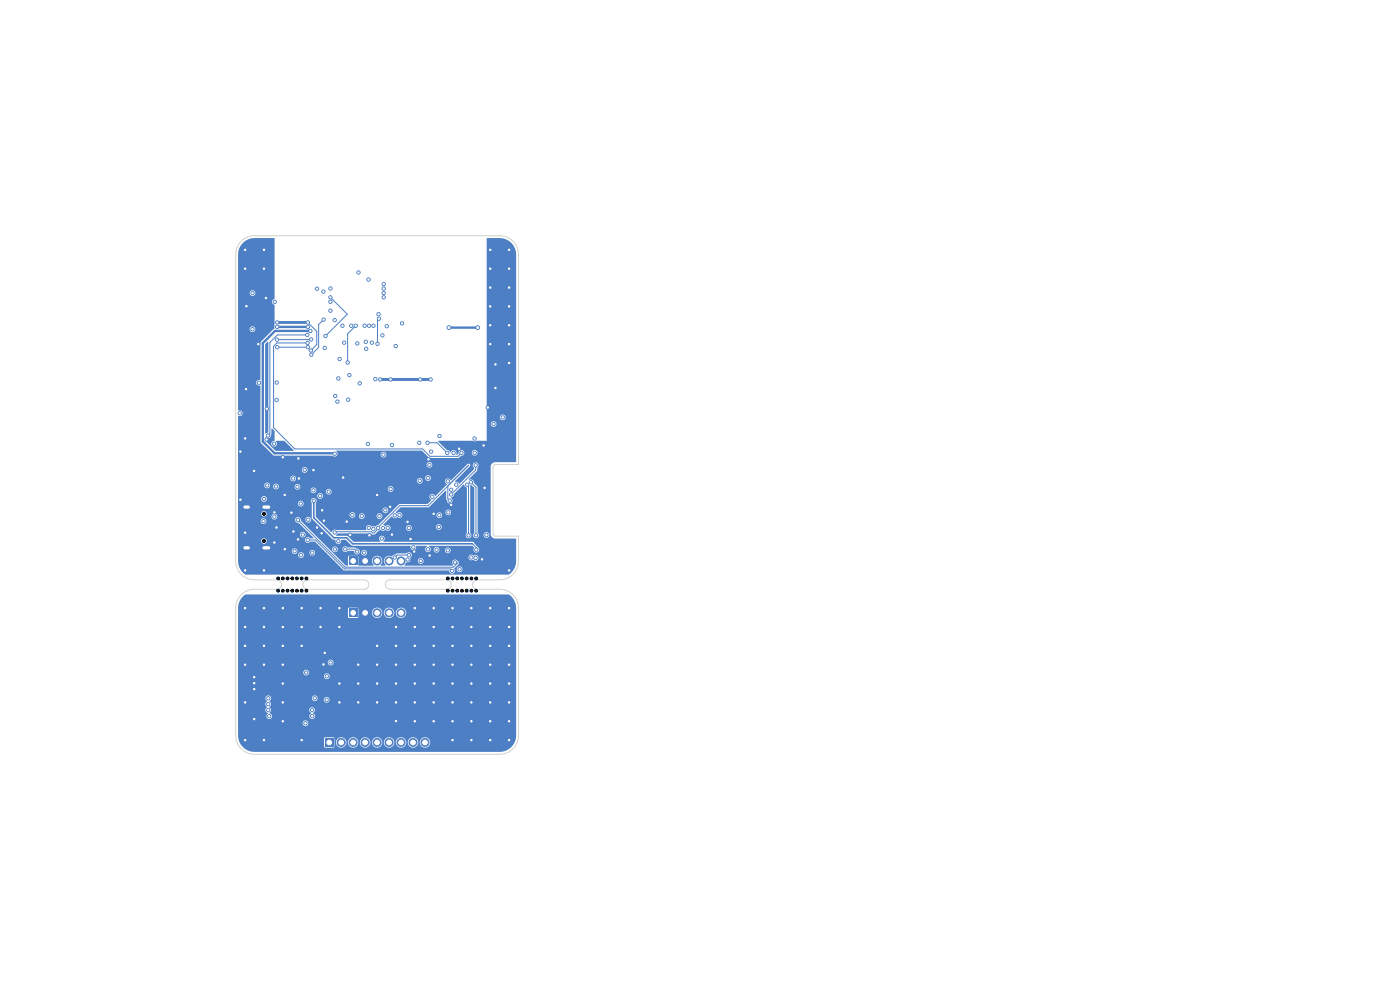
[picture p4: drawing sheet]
<svg xmlns="http://www.w3.org/2000/svg" width="297mm" height="210mm" viewBox="0 0 297 210" stroke-linecap="round" stroke-linejoin="round" font-family="sans-serif">
<path d="M74.1 118.2h1.7v1.7h-1.7z" fill="#4d7fc4"/>
<g fill="#4d7fc4" stroke="#4d7fc4" stroke-width=".21">
<circle cx="77.5" cy="119" r=".85"/>
<circle cx="80" cy="119" r=".85"/>
<circle cx="82.5" cy="119" r=".85"/>
<circle cx="85.1" cy="119" r=".85"/>
</g>
<path d="M69 156.7h1.7v1.7h-1.7z" fill="#4d7fc4"/>
<g fill="#4d7fc4" stroke="#4d7fc4" stroke-width=".21">
<circle cx="72.4" cy="157.5" r=".85"/>
<circle cx="74.9" cy="157.5" r=".85"/>
<circle cx="77.5" cy="157.5" r=".85"/>
<circle cx="80" cy="157.5" r=".85"/>
<circle cx="82.5" cy="157.5" r=".85"/>
<circle cx="85.1" cy="157.5" r=".85"/>
<circle cx="87.6" cy="157.5" r=".85"/>
<circle cx="90.2" cy="157.5" r=".85"/>
</g>
<path d="M52 107.6h.7M52 116.2h.7M56 107.6h1M56 116.2h1" fill="none" stroke="#4d7fc4" stroke-width="1.3"/>
<path d="M74.1 129.2h1.7v1.7h-1.7z" fill="#4d7fc4"/>
<g fill="#4d7fc4" stroke="#4d7fc4" stroke-width=".21">
<circle cx="77.5" cy="130" r=".85"/>
<circle cx="80" cy="130" r=".85"/>
<circle cx="82.5" cy="130" r=".85"/>
<circle cx="85.1" cy="130" r=".85"/>
<circle cx="101.4" cy="69.5" r=".4"/>
</g>
<path d="M95.1 69.3h6.2a.25 .25 0 0 1 .3 .2 .25 .25 0 0 1-.3 .3h-6.1l-.2-.3z" fill="#4d7fc4"/>
<g fill="#4d7fc4" stroke="#4d7fc4" stroke-width=".21">
<circle cx="95.2" cy="69.5" r=".4"/>
<circle cx="89.1" cy="102" r=".35"/>
<circle cx="87.7" cy="116.1" r=".35"/>
<circle cx="89.2" cy="119" r=".35"/>
<circle cx="65.8" cy="70.2" r=".35"/>
<circle cx="71" cy="67.9" r=".35"/>
<circle cx="91.5" cy="95.8" r=".35"/>
<circle cx="70.1" cy="64" r=".35"/>
<circle cx="100" cy="118.2" r=".35"/>
<circle cx="64.9" cy="142.7" r=".35"/>
<circle cx="67.3" cy="61.3" r=".35"/>
<circle cx="71" cy="96.3" r=".35"/>
<circle cx="69.3" cy="148.4" r=".35"/>
<circle cx="100.7" cy="93" r=".35"/>
<circle cx="100.7" cy="96" r=".35"/>
<circle cx="104.7" cy="90" r=".35"/>
<circle cx="56" cy="121" r=".35"/>
<circle cx="100" cy="141" r=".35"/>
<circle cx="84" cy="137" r=".35"/>
<circle cx="96" cy="157" r=".35"/>
<circle cx="108" cy="145" r=".35"/>
<circle cx="102.6" cy="94.5" r=".35"/>
<circle cx="104" cy="141" r=".35"/>
<circle cx="100" cy="157" r=".35"/>
<circle cx="95.7" cy="107.1" r=".35"/>
<circle cx="52" cy="141" r=".35"/>
<circle cx="88" cy="141" r=".35"/>
<circle cx="104" cy="129" r=".35"/>
<circle cx="104" cy="53" r=".35"/>
<circle cx="102.2" cy="118.7" r=".35"/>
<circle cx="92" cy="145" r=".35"/>
<circle cx="60" cy="149" r=".35"/>
<circle cx="108" cy="153" r=".35"/>
<circle cx="80" cy="137" r=".35"/>
<circle cx="78.9" cy="72.7" r=".35"/>
<circle cx="100" cy="153" r=".35"/>
<circle cx="52" cy="113" r=".35"/>
<circle cx="80" cy="141" r=".35"/>
<circle cx="60.4" cy="116.5" r=".35"/>
<circle cx="88" cy="145" r=".35"/>
<circle cx="88" cy="137" r=".35"/>
<circle cx="108" cy="129" r=".35"/>
<circle cx="60" cy="137" r=".35"/>
<circle cx="79.6" cy="80.4" r=".35"/>
<circle cx="52.3" cy="65" r=".35"/>
<circle cx="66" cy="74.4" r=".35"/>
<circle cx="88" cy="129" r=".35"/>
<circle cx="68.7" cy="110.5" r=".35"/>
<circle cx="96" cy="145" r=".35"/>
<circle cx="52" cy="137" r=".35"/>
<circle cx="62.3" cy="112.8" r=".35"/>
<circle cx="82.8" cy="80.5" r=".35"/>
<circle cx="92" cy="153" r=".35"/>
<circle cx="72" cy="133" r=".35"/>
<circle cx="58.7" cy="111.9" r=".35"/>
<circle cx="108" cy="137" r=".35"/>
<circle cx="56.6" cy="86.7" r=".35"/>
<circle cx="64" cy="137" r=".35"/>
<circle cx="56" cy="157" r=".35"/>
<circle cx="80.7" cy="80.5" r=".35"/>
<circle cx="68.2" cy="113.1" r=".35"/>
<circle cx="51" cy="95.8" r=".35"/>
<circle cx="72" cy="145" r=".35"/>
<circle cx="54.8" cy="73" r=".35"/>
<circle cx="108" cy="57" r=".35"/>
<circle cx="51" cy="106" r=".35"/>
<circle cx="108" cy="61" r=".35"/>
<circle cx="100" cy="133" r=".35"/>
<circle cx="92" cy="149" r=".35"/>
<circle cx="96" cy="137" r=".35"/>
<circle cx="52" cy="133" r=".35"/>
<circle cx="76" cy="149" r=".35"/>
<circle cx="65.3" cy="68.4" r=".35"/>
<circle cx="64" cy="133" r=".35"/>
<circle cx="56.4" cy="63.2" r=".35"/>
<circle cx="108" cy="121" r=".35"/>
<circle cx="88" cy="153" r=".35"/>
<circle cx="76.3" cy="81.3" r=".35"/>
<circle cx="81.1" cy="71.1" r=".35"/>
<circle cx="60.4" cy="105" r=".35"/>
<circle cx="88" cy="149" r=".35"/>
<circle cx="68.9" cy="138.5" r=".35"/>
<circle cx="52" cy="121" r=".35"/>
<circle cx="104" cy="61" r=".35"/>
<circle cx="105.1" cy="77.3" r=".35"/>
<circle cx="53.9" cy="152.5" r=".35"/>
<circle cx="108" cy="69" r=".35"/>
<circle cx="96" cy="129" r=".35"/>
<circle cx="87.1" cy="114.4" r=".35"/>
<circle cx="100" cy="149" r=".35"/>
<circle cx="63.2" cy="114.4" r=".35"/>
<circle cx="56" cy="137" r=".35"/>
<circle cx="63.3" cy="97.3" r=".35"/>
<circle cx="96" cy="133" r=".35"/>
<circle cx="68" cy="129" r=".35"/>
<circle cx="105.1" cy="82.3" r=".35"/>
<circle cx="56" cy="57" r=".35"/>
<circle cx="53.9" cy="143.6" r=".35"/>
<circle cx="91.4" cy="80.5" r=".35"/>
<circle cx="60" cy="153" r=".35"/>
<circle cx="72.8" cy="101.3" r=".35"/>
<circle cx="84" cy="141" r=".35"/>
<circle cx="96" cy="141" r=".35"/>
<circle cx="58.2" cy="108.7" r=".35"/>
<circle cx="108" cy="73" r=".35"/>
<circle cx="53.9" cy="144.9" r=".35"/>
<circle cx="64" cy="129" r=".35"/>
<circle cx="104" cy="157" r=".35"/>
<circle cx="60" cy="133" r=".35"/>
<circle cx="68" cy="133" r=".35"/>
<circle cx="104" cy="69" r=".35"/>
<circle cx="52" cy="157" r=".35"/>
<circle cx="96" cy="153" r=".35"/>
<circle cx="53.9" cy="146.2" r=".35"/>
<circle cx="104" cy="153" r=".35"/>
<circle cx="56" cy="129" r=".35"/>
<circle cx="68.6" cy="140.9" r=".35"/>
<circle cx="82.7" cy="107.5" r=".35"/>
<circle cx="92" cy="137" r=".35"/>
<circle cx="60" cy="97" r=".35"/>
<circle cx="60" cy="145" r=".35"/>
<circle cx="73.5" cy="110.7" r=".35"/>
<circle cx="108" cy="141" r=".35"/>
<circle cx="76" cy="141" r=".35"/>
<circle cx="90.9" cy="97.4" r=".35"/>
<circle cx="84" cy="149" r=".35"/>
<circle cx="63.4" cy="101.5" r=".35"/>
<circle cx="104" cy="137" r=".35"/>
<circle cx="92" cy="109" r=".35"/>
<circle cx="84" cy="145" r=".35"/>
<circle cx="104" cy="145" r=".35"/>
<circle cx="104" cy="57" r=".35"/>
<circle cx="104" cy="73" r=".35"/>
<circle cx="108" cy="77" r=".35"/>
<circle cx="104" cy="133" r=".35"/>
<circle cx="60" cy="129" r=".35"/>
<circle cx="96" cy="149" r=".35"/>
<circle cx="67.3" cy="111.9" r=".35"/>
<circle cx="86.4" cy="110.7" r=".35"/>
<circle cx="108" cy="133" r=".35"/>
<circle cx="60" cy="141" r=".35"/>
<circle cx="88" cy="133" r=".35"/>
<circle cx="71.1" cy="84" r=".35"/>
<circle cx="58.8" cy="68.4" r=".35"/>
<circle cx="100" cy="129" r=".35"/>
<circle cx="53.9" cy="99.9" r=".35"/>
<circle cx="52" cy="57" r=".35"/>
<circle cx="72" cy="149" r=".35"/>
<circle cx="108" cy="157" r=".35"/>
<circle cx="52" cy="149" r=".35"/>
<circle cx="66.5" cy="99.7" r=".35"/>
<circle cx="56" cy="53" r=".35"/>
<circle cx="74.3" cy="113.5" r=".35"/>
<circle cx="80" cy="149" r=".35"/>
<circle cx="52" cy="93" r=".35"/>
<circle cx="64" cy="157" r=".35"/>
<circle cx="92" cy="141" r=".35"/>
<circle cx="93.2" cy="92.5" r=".35"/>
<circle cx="108" cy="53" r=".35"/>
<circle cx="102.8" cy="103.5" r=".35"/>
<circle cx="92" cy="133" r=".35"/>
<circle cx="52.2" cy="82.6" r=".35"/>
<circle cx="103.5" cy="86.5" r=".35"/>
<circle cx="100" cy="137" r=".35"/>
<circle cx="68.4" cy="108.2" r=".35"/>
<circle cx="108" cy="149" r=".35"/>
<circle cx="56" cy="141" r=".35"/>
<circle cx="52" cy="129" r=".35"/>
<circle cx="100" cy="145" r=".35"/>
<circle cx="108" cy="65" r=".35"/>
<circle cx="87.9" cy="117" r=".35"/>
<circle cx="56.6" cy="93.3" r=".35"/>
<circle cx="84" cy="133" r=".35"/>
<circle cx="97.4" cy="95.2" r=".35"/>
<circle cx="56" cy="133" r=".35"/>
<circle cx="83.1" cy="113.4" r=".35"/>
<circle cx="89.1" cy="80.5" r=".35"/>
<circle cx="80" cy="105" r=".35"/>
<circle cx="72" cy="129" r=".35"/>
<circle cx="84" cy="152.9" r=".35"/>
<circle cx="61.8" cy="108.8" r=".35"/>
<circle cx="91.1" cy="117.8" r=".35"/>
<circle cx="58.2" cy="115.1" r=".35"/>
<circle cx="92" cy="129" r=".35"/>
<circle cx="104" cy="65" r=".35"/>
<circle cx="80" cy="145" r=".35"/>
<circle cx="76" cy="145" r=".35"/>
<circle cx="104" cy="149" r=".35"/>
<circle cx="78.4" cy="113.5" r=".35"/>
<circle cx="52" cy="53" r=".35"/>
<circle cx="50.9" cy="87.7" r=".35"/>
<circle cx="55" cy="81.2" r=".35"/>
<circle cx="58.7" cy="81.1" r=".35"/>
<circle cx="53.6" cy="69.8" r=".35"/>
<circle cx="68.9" cy="73.8" r=".35"/>
<circle cx="71" cy="116.5" r=".35"/>
<circle cx="58.8" cy="69.4" r=".35"/>
<circle cx="72.6" cy="69.1" r=".35"/>
<circle cx="69.7" cy="104.3" r=".35"/>
<circle cx="65.3" cy="69.4" r=".35"/>
<circle cx="81.4" cy="61.2" r=".35"/>
<circle cx="78.1" cy="94.1" r=".35"/>
<circle cx="66.3" cy="117.3" r=".35"/>
<circle cx="96.5" cy="119.3" r=".35"/>
<circle cx="63.2" cy="110.3" r=".35"/>
<circle cx="65.3" cy="114.5" r=".35"/>
<circle cx="95.9" cy="121.1" r=".35"/>
<circle cx="67.9" cy="105.2" r=".35"/>
<circle cx="62.2" cy="101.5" r=".35"/>
<circle cx="62.5" cy="116.9" r=".35"/>
<circle cx="79.2" cy="112.2" r=".35"/>
<circle cx="81.2" cy="112" r=".35"/>
<circle cx="56.8" cy="92.4" r=".35"/>
<circle cx="100.9" cy="98.7" r=".35"/>
<circle cx="65.2" cy="71" r=".35"/>
<circle cx="70.1" cy="63.1" r=".35"/>
<circle cx="95.7" cy="104.9" r=".35"/>
<circle cx="69.1" cy="71.3" r=".35"/>
<circle cx="69.3" cy="143.5" r=".35"/>
<circle cx="80.2" cy="112" r=".35"/>
<circle cx="66" cy="72" r=".35"/>
<circle cx="71" cy="113" r=".35"/>
<circle cx="58.7" cy="72" r=".35"/>
<circle cx="70.1" cy="140.5" r=".35"/>
<circle cx="56.7" cy="103" r=".35"/>
<circle cx="95.4" cy="106.2" r=".35"/>
<circle cx="68.7" cy="67.8" r=".35"/>
<circle cx="66" cy="75.3" r=".35"/>
<circle cx="92.6" cy="116.6" r=".35"/>
<circle cx="66.8" cy="148.1" r=".35"/>
<circle cx="74.1" cy="79.6" r=".35"/>
<circle cx="77.3" cy="69.1" r=".35"/>
<circle cx="74.7" cy="109.2" r=".35"/>
<circle cx="58.7" cy="84.9" r=".35"/>
<circle cx="86.7" cy="112" r=".35"/>
<circle cx="80.5" cy="109.5" r=".35"/>
<circle cx="65.4" cy="110.2" r=".35"/>
<circle cx="63.9" cy="117.8" r=".35"/>
<circle cx="83.7" cy="118.2" r=".35"/>
<circle cx="86.7" cy="117.8" r=".35"/>
<circle cx="55.9" cy="110.5" r=".35"/>
<circle cx="64.2" cy="113.4" r=".35"/>
<circle cx="58.2" cy="109.6" r=".35"/>
<circle cx="78.2" cy="59.3" r=".35"/>
<circle cx="81.4" cy="62.1" r=".35"/>
<circle cx="81.4" cy="63.1" r=".35"/>
<circle cx="85.3" cy="68.6" r=".35"/>
<circle cx="82.9" cy="103.7" r=".35"/>
<circle cx="76.7" cy="109.5" r=".35"/>
<circle cx="77.3" cy="117.2" r=".35"/>
<circle cx="83.7" cy="109.3" r=".35"/>
<circle cx="86.5" cy="118.7" r=".35"/>
<circle cx="103.2" cy="113.5" r=".35"/>
<circle cx="96.8" cy="102.8" r=".35"/>
<circle cx="100.9" cy="118.4" r=".35"/>
<circle cx="95" cy="102.1" r=".35"/>
<circle cx="90.8" cy="116.5" r=".35"/>
<circle cx="63.8" cy="106.8" r=".35"/>
<circle cx="101.1" cy="116.6" r=".35"/>
<circle cx="58.6" cy="103.2" r=".35"/>
<circle cx="66.6" cy="106.2" r=".35"/>
<circle cx="64.6" cy="99.7" r=".35"/>
<circle cx="97.5" cy="120.8" r=".35"/>
<circle cx="95" cy="116.8" r=".35"/>
<circle cx="63.1" cy="103.3" r=".35"/>
<circle cx="66.5" cy="104" r=".35"/>
<circle cx="95.7" cy="103.9" r=".35"/>
<circle cx="93.1" cy="111.8" r=".35"/>
<circle cx="82.1" cy="69.2" r=".35"/>
<circle cx="81.4" cy="60.3" r=".35"/>
<circle cx="78.2" cy="112" r=".35"/>
<circle cx="81" cy="114.2" r=".35"/>
<circle cx="56.9" cy="148.1" r=".35"/>
<circle cx="56.9" cy="149.4" r=".35"/>
<circle cx="56.9" cy="150.6" r=".35"/>
<circle cx="57.1" cy="151.9" r=".35"/>
<circle cx="64.8" cy="153.4" r=".35"/>
<circle cx="66.2" cy="151.9" r=".35"/>
<circle cx="66.2" cy="150.6" r=".35"/>
<circle cx="91.1" cy="98.6" r=".35"/>
<circle cx="106.7" cy="88.5" r=".35"/>
<circle cx="88.9" cy="93.9" r=".35"/>
<circle cx="95.1" cy="108.7" r=".35"/>
<circle cx="53.6" cy="62.2" r=".35"/>
<circle cx="56" cy="105.8" r=".35"/>
<circle cx="99.4" cy="113.6" r=".35"/>
<circle cx="58.3" cy="64" r=".35"/>
<circle cx="99.1" cy="102.8" r=".35"/>
<circle cx="71.8" cy="80.3" r=".35"/>
<circle cx="75.8" cy="72.9" r=".35"/>
<circle cx="76" cy="57.8" r=".35"/>
<circle cx="80.3" cy="66.7" r=".35"/>
<circle cx="74.5" cy="69.1" r=".35"/>
<circle cx="77.6" cy="72.5" r=".35"/>
<circle cx="78.3" cy="69.1" r=".35"/>
<circle cx="84" cy="73.4" r=".35"/>
<circle cx="70.1" cy="61.2" r=".35"/>
<circle cx="68.6" cy="61.9" r=".35"/>
<circle cx="70.1" cy="65.9" r=".35"/>
<circle cx="65.3" cy="72.7" r=".35"/>
<circle cx="97.9" cy="96.1" r=".35"/>
<circle cx="58.2" cy="94.1" r=".35"/>
<circle cx="65.3" cy="73.7" r=".35"/>
<circle cx="73" cy="72.7" r=".35"/>
<circle cx="58.8" cy="73.7" r=".35"/>
<circle cx="71.6" cy="85.2" r=".35"/>
<circle cx="96.2" cy="96.1" r=".35"/>
<circle cx="73.7" cy="76.9" r=".35"/>
<circle cx="75.5" cy="69.1" r=".35"/>
<circle cx="73.9" cy="84.8" r=".35"/>
<circle cx="77.7" cy="74" r=".35"/>
<circle cx="79.2" cy="69.1" r=".35"/>
<circle cx="72" cy="76.2" r=".35"/>
<circle cx="80.4" cy="67.6" r=".35"/>
<circle cx="80.1" cy="72.9" r=".35"/>
<circle cx="84.7" cy="109.2" r=".35"/>
<circle cx="73.3" cy="116.5" r=".35"/>
<circle cx="81.7" cy="108.2" r=".35"/>
<circle cx="75.7" cy="117" r=".35"/>
<circle cx="82.2" cy="112" r=".35"/>
<circle cx="71.8" cy="114.8" r=".35"/>
<circle cx="90.7" cy="93.9" r=".35"/>
<circle cx="94.9" cy="96.1" r=".35"/>
<circle cx="91.7" cy="105.4" r=".35"/>
<circle cx="93.2" cy="109.3" r=".35"/>
<circle cx="81.4" cy="96.4" r=".35"/>
<circle cx="83.1" cy="94.4" r=".35"/>
<circle cx="101" cy="113.6" r=".35"/>
<circle cx="99.9" cy="102.3" r=".35"/>
<circle cx="90.8" cy="101.4" r=".35"/>
</g>
<path d="M58.8 69.4h6.5M65.8 70.2h-7.4l-2.7 2.6v20.9l2.5 2.5 12.8 .1" fill="none" stroke="#4d7fc4" stroke-width=".5"/>
<g fill="none" stroke="#4d7fc4" stroke-width=".21">
<path d="M58.8 73.7h6.5M65.2 71.1h-6.4l-1.6 1.6v19.3l-.4 .4M65.2 72.8h-6.5l-.7 .7v17.2l4.5 4.5h27.1l1.6 1.6h6l.7-.7M65.3 68.4l1.9 1.9v2.8l-1.3 1.3M66 72l-7.2 .1M68.6 67.8l-1 1.1v4.8l-1.5 1.6M70.1 63.1l3.6 3.6-4.6 4.6M75.5 69.1l-1.7 1.7v6.1M80.4 67.6l-.3 .3v5M90.7 93.9h2l2.2 2.2M99.4 98.7h.1M99.4 98.7l-8.6 8.6h-6l-4.6 4.6 .1 .2-1 1h-.2l-.3-.3h-7.6l-.2 .2"/>
<path d="M100.9 98.7v1l-5.2 5.2M63.2 110.3l10 10h23l.8-.8v-.2h-.4M65.3 114.6h1.6l6.2 6.1h22.4l.4 .4M73.2 116.5h2l.5 .5M86.7 117.8h-2.4l-.6 .5M95 103.1v2.7l.4 .4M99.1 102.8l.3 .3v10.5M99.9 102.3l1.1 1.1v10.2M100.2 115.4l.8 .8v.4"/>
</g>
<path d="M58.8 68.4h6.5M80.6 80.5h10.7" fill="none" stroke="#4d7fc4" stroke-width=".6"/>
<path d="M66.6 106.3v3.5l4.2 4.3h2.7l1.3 1.3h25.4" fill="none" stroke="#4d7fc4" stroke-width=".35"/>
<g fill="#4d7fc4">
<path d="M51.5 126.5l.6-.4h55.8a3.4 3.4 0 0 1 1.6 2.9v27a3.5 3.5 0 0 1-3.5 3.5h-52a3.5 3.5 0 0 1-3.4-2.9h18.1v1.8l.3 .2h1.8l.1-.2v-1h.4a1.1 1.1 0 0 0 1.1 1.2 1.1 1.1 0 0 0 1.1-1.2h.3v.2a1.1 1.1 0 0 0 1.2 1 1.1 1.1 0 0 0 1-1.2h.4v.2a1.1 1.1 0 0 0 1.1 1 1.1 1.1 0 0 0 1.1-1.2h.3v.2a1.1 1.1 0 0 0 1.2 1 1.1 1.1 0 0 0 1-1.2h.3v.2a1.1 1.1 0 0 0 1.2 1 1.1 1.1 0 0 0 1-1.2h.4v.2a1.1 1.1 0 0 0 1.2 1 1.1 1.1 0 0 0 1-1.2h.3v.2a1.1 1.1 0 0 0 1.2 1 1.1 1.1 0 0 0 1-1.2h.4v.2a1.1 1.1 0 0 0 1.6 .8 1.1 1.1 0 0 0 0-1.8 1.1 1.1 0 0 0-1.6 .8h-.4v-.2a1.1 1.1 0 0 0-1.2-.8 1.1 1.1 0 0 0-1 1h-.3v-.2a1.1 1.1 0 0 0-1.2-.8 1.1 1.1 0 0 0-1 1h-.4v-.2a1.1 1.1 0 0 0-1.1-.8 1.1 1.1 0 0 0-1.1 1h-.3v-.2a1.1 1.1 0 0 0-1.2-.8 1.1 1.1 0 0 0-1 1h-.3l-.1-.2a1.1 1.1 0 0 0-1.1-.8 1.1 1.1 0 0 0-1 1h-.4v-.2a1.1 1.1 0 0 0-1.2-.8 1.1 1.1 0 0 0-1 1h-.3v-.2a1.1 1.1 0 0 0-1.2-.8 1.1 1.1 0 0 0-1 1h-.4v-.8l-.2-.2h-1.7l-.3 .2h-18.1l-.1-3.3h13.7v.2a.61 .61 0 0 0 .9 .4 .61 .61 0 0 0 0-1 .61 .61 0 0 0-.9 .4h-13.7v-4h5.8v.3l.4 .4a.69 .69 0 0 0-.4 .7 .69 .69 0 0 0 .6 .6 .61 .61 0 0 0-.4 .9 .61 .61 0 0 0 1 .1 .61 .61 0 0 0-.2-.9l-.2-.2 .4-.3v-.4h8.1l.1 .5 .4 .3a.64 .64 0 0 0-.4 1 .64 .64 0 0 0 1 0 .64 .64 0 0 0-.4-1 .62 .62 0 0 0 .3-1.1 .62 .62 0 0 0-1 .3h-8.1l-.3-.6a.67 .67 0 0 0-.1-1.2l.4-.3v-.3h8.7a.61 .61 0 0 0 .4 .6 .61 .61 0 0 0 .7-.3h1.4v.1a.61 .61 0 0 0 .9 .5 .61 .61 0 0 0 0-1.1 .61 .61 0 0 0-.9 .5h-1.4a.61 .61 0 0 0-.4-.9 .61 .61 0 0 0-.7 .6h-8.7v-.2a.63 .63 0 0 0-1.1-.1 .63 .63 0 0 0 .3 1l-.4 .5h-5.8v-5.9h18.2v.1a.61 .61 0 0 0 1 .5 .61 .61 0 0 0 0-1 .61 .61 0 0 0-1 .4h-18.2v-.8h13.8v.2a.61 .61 0 0 0 1 .4 .61 .61 0 0 0 0-1 .61 .61 0 0 0-1 .4h-13.8v-2.1h19v.1a.61 .61 0 0 0 1 .4 .61 .61 0 0 0 0-1 .61 .61 0 0 0-1 .5h-19v-11.4h23.3v1.8l.2 .2h1.9l.1-.2v-1h2.9a1.1 1.1 0 0 0 1.1 1.2 1.1 1.1 0 0 0 1.1-1.2h.3v.2a1.1 1.1 0 0 0 1.2 1 1.1 1.1 0 0 0 1-1.2h.4v.2a1.1 1.1 0 0 0 1.7 .8 1.1 1.1 0 0 0 0-1.8 1.1 1.1 0 0 0-1.7 .8h-.4v-.2a1.1 1.1 0 0 0-1.1-.8 1.1 1.1 0 0 0-1.1 1h-.3v-.2a1.1 1.1 0 0 0-1.2-.8 1.1 1.1 0 0 0-1 1h-2.9v-.8l-.2-.2h-1.8l-.2 .2h-23.3v-.1a3.5 3.5 0 0 1 1-2.5z"/>
<path d="M51.5 51.5a3.5 3.5 0 0 1 2.6-1l4.1 .1v12.8a.67 .67 0 0 0-.5 .7 .67 .67 0 0 0 .6 .6l-.1 5-3 3v7.9a.66 .66 0 0 0-.9 .6 .66 .66 0 0 0 .9 .6v11.9l2.7 2.9 12.7 .1a.6 .6 0 0 0 1-.3h9.1v.1a.61 .61 0 0 0 1 .5 .61 .61 0 0 0 0-1.1 .61 .61 0 0 0-1 .5h-9.1l-.3-.7 18.2-.1 1.7 1.6h6l.6-.5a.6 .6 0 0 0 .7-.7h1.6v.1a.61 .61 0 0 0 .9 .5 .61 .61 0 0 0 0-1.1 .61 .61 0 0 0-.9 .5l-1.6-.1a.62 .62 0 0 0-.7-.4 .62 .62 0 0 0-.5 .7l-.3 .2h-.2a.65 .65 0 0 0-.4-.9 .65 .65 0 0 0-.8 .5l-.3-.4-.5-.1-1.8-1.9 7.3-.1 .4 .1 .4-.1h2.1v-3.6h.9a.61 .61 0 0 0 .8 .6 .61 .61 0 0 0 .3-.9 .61 .61 0 0 0-1 .1l-.1 .2h-.9v-1.4h2.9a.61 .61 0 0 0 .7 .6 .61 .61 0 0 0 .3-1 .61 .61 0 0 0-1 .2v.2h-2.9v-37.9l2.8-.1a3.5 3.5 0 0 1 3.5 3.5v43.9l-4.7 .2-.5 .4-.2 .5v14.5l.3 .5 .6 .2 4.5 .1v4.7a3.4 3.4 0 0 1-1.6 2.9h-55.9a3.5 3.5 0 0 1-1.5-2.9v-1.3h12.8a.6 .6 0 0 0 .4 .6 .6 .6 0 0 0 .7-.4 .6 .6 0 0 0-.3-.7h1.5v.1a.61 .61 0 0 0 1 .5 .61 .61 0 0 0 0-1 .61 .61 0 0 0-1 .4h-1.8l-.3 .1-.2 .4h-12.8v-.8h11.4v.1a.61 .61 0 0 0 .9 .4 .61 .61 0 0 0 0-1 .61 .61 0 0 0-.9 .5h-11.4v-2.2h4.9v.2a.58 .58 0 0 0 .9 .4 .58 .58 0 0 0 0-1 .58 .58 0 0 0-.9 .4h-4.9v-1.4h13.1v.2a.61 .61 0 0 0 1 .4 .61 .61 0 0 0 0-1 .61 .61 0 0 0-1 .4h-13.1v-2.8h4.8v.1a.6 .6 0 0 0 .8 .5 .6 .6 0 0 0 .3-.9h6.2v.2a.69 .69 0 0 0 .8 .5l3.1 3.2-.6 .1a.63 .63 0 0 0-1-.1 .63 .63 0 0 0 0 .9 .63 .63 0 0 0 1-.1h.9l6.2 6.1h22.2a.64 .64 0 0 0 .8 .7 .64 .64 0 0 0 .3-1h.6v.1a.61 .61 0 0 0 .9 .5 .61 .61 0 0 0 0-1.1 .61 .61 0 0 0-.9 .5h-.6l1-1.2a.7 .7 0 0 0-.6-.7 .7 .7 0 0 0-.8 .4l.3 .6-.2 .2h-10.1l-.1-.1 .1-.2a.53 .53 0 0 1 .8-.4l.3-.4h1.6v.2a.61 .61 0 0 0 1 .4 .61 .61 0 0 0 0-1 .61 .61 0 0 0-1 .4h-1.6l.1-.1a.36 .36 0 0 1 .1-.6h12.2v.1a.71 .71 0 0 0 1.1 .5 .62 .62 0 0 0 .8-.1 .62 .62 0 0 0 0-.9 .62 .62 0 0 0-.9 0 .6 .6 0 0 0-.6-.1 .6 .6 0 0 0-.4 .5l-12.2-.1a.62 .62 0 0 0-.1-.9 .62 .62 0 0 0-.9 .2h-2l-.8 .4-.2 .2a1.17 1.17 0 0 0-1.6 .4 1.17 1.17 0 0 0 .2 1.5l-1 .1-.1-.1a1.13 1.13 0 0 0 0-1.7 1.13 1.13 0 0 0-1.6 .1 1.13 1.13 0 0 0 .2 1.6l-3.2 .1-.1-2-2-.1-.2 .2v1.8l-.5 .1-3.5-3.5h.6v.1a.6 .6 0 0 0 .8 .5 .6 .6 0 0 0 .4-.7h1v.2a.64 .64 0 0 0 .5 .5 .64 .64 0 0 0 .7-.2h1.3a.63 .63 0 0 0 .5 .7 .63 .63 0 0 0 .7-.4h.3v.1a.61 .61 0 0 0 1 .5 .61 .61 0 0 0 0-1.1 .61 .61 0 0 0-1 .5l-.2-.1a.66 .66 0 0 0-.8-.7l-.3-.3h-1.5a.64 .64 0 0 0-.7-.2 .64 .64 0 0 0-.5 .5l-1-.1a.61 .61 0 0 0-.6-.4 .61 .61 0 0 0-.6 .6h-.6l-6-6.1v-.2h1a.61 .61 0 0 0 .8 .6 .61 .61 0 0 0 .2-1 .61 .61 0 0 0-1 .2v.2h-1a.6 .6 0 0 0-.6-.5 .6 .6 0 0 0-.6 .5h-6.2a.61 .61 0 0 0-.7-.2 .61 .61 0 0 0-.4 .5h-4.8v-1.6h4.9v.2a.58 .58 0 0 0 .8 .4h1.4v.2a.61 .61 0 0 0 .9 .4 .61 .61 0 0 0 0-1 .61 .61 0 0 0-.9 .4h-1.4h.2a.58 .58 0 0 0-.1-1 .58 .58 0 0 0-.9 .4h-4.9v-2.1h12.7v.1a.61 .61 0 0 0 .9 .4 .61 .61 0 0 0 0-1 .61 .61 0 0 0-.9 .5h-12.7v-1h4.9v.1a.6 .6 0 0 0 .5 .5 .6 .6 0 0 0 .6-.2h9.5l.1 .5 .1 3.4 4.4 4.3 .6 .2a.64 .64 0 0 0 .6 .8 .64 .64 0 0 0 .6-.9h1l1.4 1.3h12.3a.66 .66 0 0 0 .6 .9 .66 .66 0 0 0 .6-.9h2.3a.63 .63 0 0 0-.3 1.1 .63 .63 0 0 0 1.1-.4h.6v.2a.6 .6 0 0 0 .6 .5 .6 .6 0 0 0 .6-.5h1.2v.1a.61 .61 0 0 0 .9 .5 .61 .61 0 0 0 0-1.1 .61 .61 0 0 0-.9 .5h-1.2v-.2a.61 .61 0 0 0-.6-.5 .61 .61 0 0 0-.6 .5h-.6l-.4-.7h9.2l.4 .4a.63 .63 0 0 0 .2 .9 .63 .63 0 0 0 .9-.3 .63 .63 0 0 0-.4-.9l-1-1h-19a.64 .64 0 0 0 .2-1 .64 .64 0 0 0-1 0 .64 .64 0 0 0 .2 .9l-5.7 .1-1.3-1.2-2.4-.1 .3-.4h7l.3 .2h.5l.9-.8a.5 .5 0 0 1 .9 0h.3a.42 .42 0 0 1 .7 0l.4-.1 .3-.6h3.2a.6 .6 0 0 0 .8 .7 .6 .6 0 0 0 .4-.9h5.2v.2a.61 .61 0 0 0 .9 .4 .61 .61 0 0 0 0-1 .61 .61 0 0 0-.9 .4l-5.3-.1a.61 .61 0 0 0-.6-.2 .61 .61 0 0 0-.5 .5h-3.2l-.1-.1a.74 .74 0 0 0-1.1-.2l-.4-.3 1.9-1.8a.76 .76 0 0 0 1.2 .2 .6 .6 0 0 0 .6 .1 .6 .6 0 0 0 .4-.6h7.2v.2a.61 .61 0 0 0 .9 .4 .61 .61 0 0 0 0-1 .61 .61 0 0 0-.9 .4h-7.2a.72 .72 0 0 0-1.3-.3l-.1-.3h10.5a.61 .61 0 0 0 .8 .7 .61 .61 0 0 0 .2-1 .61 .61 0 0 0-1 .2v.1h-10.5l1-1h6l3.5-3.5 .3 2a.64 .64 0 0 0 .4 .7 .64 .64 0 0 0 .8-.4 .64 .64 0 0 0-.3-.8v-.1a.66 .66 0 0 0 .6-.7l2.1-2.1 .2 .5 .4 .2v9.7a.62 .62 0 0 0 0 .9 .62 .62 0 0 0 .9-.1 .62 .62 0 0 0-.1-.9v-10.1l.8 .7v9.4a.61 .61 0 0 0 .1 1.1 .61 .61 0 0 0 .9-.7h1v.2a.61 .61 0 0 0 .9 .4 .61 .61 0 0 0 0-1 .61 .61 0 0 0-.9 .4h-1l-.3-.4v-9.7l-.8-.9a.67 .67 0 0 0-.3-.6 .67 .67 0 0 0-.7 0l1.7-1.9 .1-.7a.63 .63 0 0 0 .1-.9 .63 .63 0 0 0-1 0 .63 .63 0 0 0 .1 .9v.4l-3 3h-.1a.65 .65 0 0 0-.8-.4l-.1-.1 3.2-3.2-.1-.5h-.4l-3.5 3.5a.66 .66 0 0 0-1.1-.2 .66 .66 0 0 0 .2 1.1l-2.5 2.4a.64 .64 0 0 0-1.1-.2 .64 .64 0 0 0 .3 1.1l-.8 .8h-6l-4.5 4.5h-.2a.53 .53 0 0 1-.9 .2l-.3 .1a.66 .66 0 0 0-.9-.2 .66 .66 0 0 0-.2 .9h-6.5a.72 .72 0 0 0-.9 .5l-3.3-3.2v-.5h7.1a.6 .6 0 0 0 .5 .6 .6 .6 0 0 0 .7-.4h.8v.2a.61 .61 0 0 0 .7 .5 .61 .61 0 0 0 .6-.7h2.5v.2a.61 .61 0 0 0 .9 .4 .61 .61 0 0 0 0-1 .61 .61 0 0 0-.9 .4h-2.5l-.1-.1a.61 .61 0 0 0-.6-.4 .61 .61 0 0 0-.6 .5l-.7-.1a.61 .61 0 0 0-.6-.7 .61 .61 0 0 0-.7 .6h-7.1v-1h14.1v.1a.61 .61 0 0 0 1 .5 .61 .61 0 0 0 0-1.1 .61 .61 0 0 0-1 .5h-14.1v-1.5a.61 .61 0 0 0-.1-1 .61 .61 0 0 0-.9 .5h-9.5l.1-.1a.61 .61 0 0 0-.4-.8 .61 .61 0 0 0-.8 .5h-4.9v-.7h16.8v.2a.61 .61 0 0 0 .9 .4 .61 .61 0 0 0 0-1 .61 .61 0 0 0-.9 .4h-16.8v-1.2h15.4v.2a.6 .6 0 0 0 .5 .5 .6 .6 0 0 0 .7-.4h2v.2a.61 .61 0 0 0 1 .4 .61 .61 0 0 0 0-1 .61 .61 0 0 0-1 .4h-2l-.1-.5h15.3a.61 .61 0 0 0 .7 .6 .61 .61 0 0 0 .3-1 .61 .61 0 0 0-1 .2v.2h-15.3a.6 .6 0 0 0-.6-.3 .6 .6 0 0 0-.5 .5h-15.4v-1h5.6v.2a.6 .6 0 0 0 .5 .5 .6 .6 0 0 0 .7-.5h.6v.2a.6 .6 0 0 0 .7 .5 .6 .6 0 0 0 .6-.6h3.3v.1a.61 .61 0 0 0 .9 .5 .61 .61 0 0 0 0-1 .61 .61 0 0 0-.9 .4l-3.3-.1a.61 .61 0 0 0-.6-.5 .61 .61 0 0 0-.7 .5h-.6a.61 .61 0 0 0-.5-.7 .61 .61 0 0 0-.7 .5h-5.6v-1.5h11.1v.2a.6 .6 0 0 0 .4 .5 .6 .6 0 0 0 .6-.2h25.8v.2a.61 .61 0 0 0 1 .4 .61 .61 0 0 0 0-1 .61 .61 0 0 0-1 .4h-25.8l.2-.6h27.4v.2a.61 .61 0 0 0 .9 .4 .61 .61 0 0 0 0-1 .61 .61 0 0 0-.9 .4h-27.4a.61 .61 0 0 0-.7-.4 .61 .61 0 0 0-.5 .5h-11.1v-1.8h13.5v.2a.61 .61 0 0 0 1 .4 .61 .61 0 0 0 0-1 .61 .61 0 0 0-1 .4h-13.5v-1.1h40v.2a.61 .61 0 0 0 .9 .4 .61 .61 0 0 0 0-1 .61 .61 0 0 0-.9 .4h-40l.1-10.3a.64 .64 0 0 0 .9-.6 .64 .64 0 0 0-1-.5v-17.3h2.5a.61 .61 0 0 0 .7 .6 .61 .61 0 0 0 .3-1 .61 .61 0 0 0-1 .2v.2h-2.5v-7.7h2.5a.61 .61 0 0 0 .7 .7 .61 .61 0 0 0 .3-1 .61 .61 0 0 0-1 .2v.1h-2.5v-8.1a3.5 3.5 0 0 1 1-2.5z"/>
<path d="M57.6 90.9l.6 .6 .1 1.9a.63 .63 0 0 0-.7 .9 .63 .63 0 0 0 1.1 .1l-.1-.9h1.7l2 2.1h-3.9l-2.1-2.1v-.7a.77 .77 0 0 0 .8 .1 .77 .77 0 0 0 .4-.8z"/>
<path d="M56.3 73l.5-.5h.1v19.2l-.5 .3-.1-.1z"/>
</g>
<path d="M51.2 51.2a4 4 0 0 1 2.8-1.2h52a4 4 0 0 1 4 4v44.5h-4.9l-.5 .4v14.3l.1 .4 .4 .1h4.9v5.3a4 4 0 0 1-4 4h-4.8a1 1 0 0 0-1 1 1 1 0 0 0 1 1h4.8a4 4 0 0 1 4 4v27a4 4 0 0 1-4 4h-52a4 4 0 0 1-4-4v-27a4 4 0 0 1 4-4h4.7a1 1 0 0 0 1-1 1 1 0 0 0-.9-1h-4.8a4 4 0 0 1-4-4v-65a4 4 0 0 1 1.2-2.8zM64.5 123.3l.8-.3h12a1 1 0 0 1 1 1 1 1 0 0 1-1 1h-12a1 1 0 0 1-1-.6 1 1 0 0 1 .2-1.1zM82 123.3l.7-.3h12a1 1 0 0 1 1.1 1 1 1 0 0 1-1.1 1h-12a1 1 0 0 1-.9-.6 1 1 0 0 1 .2-1.1z" fill="none" stroke="#d0d2cd" stroke-width=".21"/>
<g fill="#fff" stroke="#fff" stroke-width=".21">
<circle cx="89" cy="102" r=".15"/>
<circle cx="87.7" cy="116.1" r=".15"/>
<circle cx="89.2" cy="119" r=".15"/>
<circle cx="65.8" cy="70.2" r=".15"/>
<circle cx="71" cy="67.9" r=".15"/>
<circle cx="91.5" cy="95.8" r=".15"/>
<circle cx="70.1" cy="64" r=".15"/>
<circle cx="100" cy="118.3" r=".15"/>
<circle cx="64.9" cy="142.7" r=".15"/>
<circle cx="67.2" cy="61.2" r=".15"/>
<circle cx="71" cy="96.2" r=".15"/>
<circle cx="69.3" cy="148.4" r=".15"/>
<circle cx="100.7" cy="93" r=".15"/>
<circle cx="100.7" cy="96" r=".15"/>
<circle cx="104.7" cy="90" r=".15"/>
<circle cx="56" cy="121" r=".15"/>
<circle cx="100" cy="141" r=".15"/>
<circle cx="84" cy="137" r=".15"/>
<circle cx="96" cy="157" r=".15"/>
<circle cx="108" cy="145" r=".15"/>
<circle cx="102.6" cy="94.5" r=".15"/>
<circle cx="104" cy="141" r=".15"/>
<circle cx="100" cy="157" r=".15"/>
<circle cx="95.7" cy="107.1" r=".15"/>
<circle cx="52" cy="141" r=".15"/>
<circle cx="88" cy="141" r=".15"/>
<circle cx="104" cy="129" r=".15"/>
<circle cx="104" cy="53" r=".15"/>
<circle cx="102.3" cy="118.6" r=".15"/>
<circle cx="92" cy="145" r=".15"/>
<circle cx="60" cy="149" r=".15"/>
<circle cx="108" cy="153" r=".15"/>
<circle cx="80" cy="137" r=".15"/>
<circle cx="78.9" cy="72.7" r=".15"/>
<circle cx="100" cy="153" r=".15"/>
<circle cx="52" cy="113" r=".15"/>
<circle cx="80" cy="141" r=".15"/>
<circle cx="60.4" cy="116.5" r=".15"/>
<circle cx="88" cy="145" r=".15"/>
<circle cx="88" cy="137" r=".15"/>
<circle cx="108" cy="129" r=".15"/>
<circle cx="60" cy="137" r=".15"/>
<circle cx="79.6" cy="80.4" r=".15"/>
<circle cx="52.3" cy="64.9" r=".15"/>
<circle cx="65.9" cy="74.4" r=".15"/>
<circle cx="88" cy="129" r=".15"/>
<circle cx="68.7" cy="110.5" r=".15"/>
<circle cx="96" cy="145" r=".15"/>
<circle cx="52" cy="137" r=".15"/>
<circle cx="62.2" cy="112.7" r=".15"/>
<circle cx="82.9" cy="80.5" r=".15"/>
<circle cx="92" cy="153" r=".15"/>
<circle cx="72" cy="133" r=".15"/>
<circle cx="58.6" cy="111.9" r=".15"/>
<circle cx="108" cy="137" r=".15"/>
<circle cx="56.6" cy="86.7" r=".15"/>
<circle cx="64" cy="137" r=".15"/>
<circle cx="56" cy="157" r=".15"/>
<circle cx="80.6" cy="80.5" r=".15"/>
<circle cx="68.2" cy="113.1" r=".15"/>
<circle cx="51" cy="95.8" r=".15"/>
<circle cx="72" cy="145" r=".15"/>
<circle cx="54.8" cy="73" r=".15"/>
<circle cx="108" cy="57" r=".15"/>
<circle cx="51" cy="106" r=".15"/>
<circle cx="108" cy="61" r=".15"/>
<circle cx="100" cy="133" r=".15"/>
<circle cx="92" cy="149" r=".15"/>
<circle cx="96" cy="137" r=".15"/>
<circle cx="52" cy="133" r=".15"/>
<circle cx="76" cy="149" r=".15"/>
<circle cx="65.3" cy="68.4" r=".15"/>
<circle cx="64" cy="133" r=".15"/>
<circle cx="56.4" cy="63.2" r=".15"/>
<circle cx="108" cy="121" r=".15"/>
<circle cx="88" cy="153" r=".15"/>
<circle cx="76.3" cy="81.3" r=".15"/>
<circle cx="81.1" cy="71.1" r=".15"/>
<circle cx="60.4" cy="105" r=".15"/>
<circle cx="88" cy="149" r=".15"/>
<circle cx="68.9" cy="138.5" r=".15"/>
<circle cx="52" cy="121" r=".15"/>
<circle cx="104" cy="61" r=".15"/>
<circle cx="105.1" cy="77.3" r=".15"/>
<circle cx="53.9" cy="152.5" r=".15"/>
<circle cx="108" cy="69" r=".15"/>
<circle cx="96" cy="129" r=".15"/>
<circle cx="87.1" cy="114.3" r=".15"/>
<circle cx="100" cy="149" r=".15"/>
<circle cx="63.2" cy="114.4" r=".15"/>
<circle cx="56" cy="137" r=".15"/>
<circle cx="63.3" cy="97.2" r=".15"/>
<circle cx="96" cy="133" r=".15"/>
<circle cx="68" cy="129" r=".15"/>
<circle cx="105.1" cy="82.3" r=".15"/>
<circle cx="56" cy="57" r=".15"/>
<circle cx="53.9" cy="143.7" r=".15"/>
<circle cx="91.3" cy="80.5" r=".15"/>
<circle cx="60" cy="153" r=".15"/>
<circle cx="72.8" cy="101.3" r=".15"/>
<circle cx="84" cy="141" r=".15"/>
<circle cx="96" cy="141" r=".15"/>
<circle cx="58.2" cy="108.7" r=".15"/>
<circle cx="108" cy="73" r=".15"/>
<circle cx="53.9" cy="144.9" r=".15"/>
<circle cx="64" cy="129" r=".15"/>
<circle cx="104" cy="157" r=".15"/>
<circle cx="60" cy="133" r=".15"/>
<circle cx="68" cy="133" r=".15"/>
<circle cx="104" cy="69" r=".15"/>
<circle cx="52" cy="157" r=".15"/>
<circle cx="96" cy="153" r=".15"/>
<circle cx="53.9" cy="146.2" r=".15"/>
<circle cx="104" cy="153" r=".15"/>
<circle cx="56" cy="129" r=".15"/>
<circle cx="68.6" cy="141" r=".15"/>
<circle cx="82.7" cy="107.5" r=".15"/>
<circle cx="92" cy="137" r=".15"/>
<circle cx="60" cy="97" r=".15"/>
<circle cx="60" cy="145" r=".15"/>
<circle cx="73.5" cy="110.6" r=".15"/>
<circle cx="108" cy="141" r=".15"/>
<circle cx="76" cy="141" r=".15"/>
<circle cx="90.9" cy="97.4" r=".15"/>
<circle cx="84" cy="149" r=".15"/>
<circle cx="63.4" cy="101.5" r=".15"/>
<circle cx="104" cy="137" r=".15"/>
<circle cx="92" cy="109" r=".15"/>
<circle cx="84" cy="145" r=".15"/>
<circle cx="104" cy="145" r=".15"/>
<circle cx="104" cy="57" r=".15"/>
<circle cx="104" cy="73" r=".15"/>
<circle cx="108" cy="77" r=".15"/>
<circle cx="104" cy="133" r=".15"/>
<circle cx="60" cy="129" r=".15"/>
<circle cx="96" cy="149" r=".15"/>
<circle cx="67.2" cy="111.9" r=".15"/>
<circle cx="86.5" cy="110.7" r=".15"/>
<circle cx="108" cy="133" r=".15"/>
<circle cx="60" cy="141" r=".15"/>
<circle cx="88" cy="133" r=".15"/>
<circle cx="71.1" cy="84" r=".15"/>
<circle cx="58.8" cy="68.4" r=".15"/>
<circle cx="100" cy="129" r=".15"/>
<circle cx="53.9" cy="99.9" r=".15"/>
<circle cx="52" cy="57" r=".15"/>
<circle cx="72" cy="149" r=".15"/>
<circle cx="108" cy="157" r=".15"/>
<circle cx="52" cy="149" r=".15"/>
<circle cx="66.5" cy="99.7" r=".15"/>
<circle cx="56" cy="53" r=".15"/>
<circle cx="74.3" cy="113.4" r=".15"/>
<circle cx="80" cy="149" r=".15"/>
<circle cx="52" cy="93" r=".15"/>
<circle cx="64" cy="157" r=".15"/>
<circle cx="92" cy="141" r=".15"/>
<circle cx="93.2" cy="92.5" r=".15"/>
<circle cx="108" cy="53" r=".15"/>
<circle cx="102.8" cy="103.5" r=".15"/>
<circle cx="92" cy="133" r=".15"/>
<circle cx="52.2" cy="82.5" r=".15"/>
<circle cx="103.5" cy="86.5" r=".15"/>
<circle cx="100" cy="137" r=".15"/>
<circle cx="68.3" cy="108.3" r=".15"/>
<circle cx="108" cy="149" r=".15"/>
<circle cx="56" cy="141" r=".15"/>
<circle cx="52" cy="129" r=".15"/>
<circle cx="100" cy="145" r=".15"/>
<circle cx="108" cy="65" r=".15"/>
<circle cx="87.9" cy="117" r=".15"/>
<circle cx="56.5" cy="93.2" r=".15"/>
<circle cx="84" cy="133" r=".15"/>
<circle cx="97.4" cy="95.2" r=".15"/>
<circle cx="56" cy="133" r=".15"/>
<circle cx="83.2" cy="113.4" r=".15"/>
<circle cx="89.2" cy="80.5" r=".15"/>
<circle cx="80" cy="105" r=".15"/>
<circle cx="72" cy="129" r=".15"/>
<circle cx="84" cy="153" r=".15"/>
<circle cx="61.8" cy="108.7" r=".15"/>
<circle cx="91.2" cy="117.8" r=".15"/>
<circle cx="58.2" cy="115.1" r=".15"/>
<circle cx="92" cy="129" r=".15"/>
<circle cx="104" cy="65" r=".15"/>
<circle cx="80" cy="145" r=".15"/>
<circle cx="76" cy="145" r=".15"/>
<circle cx="104" cy="149" r=".15"/>
<circle cx="78.4" cy="113.6" r=".15"/>
<circle cx="52" cy="53" r=".15"/>
<circle cx="50.9" cy="87.7" r=".15"/>
<circle cx="55" cy="81.2" r=".15"/>
<circle cx="58.7" cy="81.2" r=".15"/>
<circle cx="53.6" cy="69.8" r=".15"/>
<circle cx="68.9" cy="73.8" r=".15"/>
<circle cx="71" cy="116.6" r=".15"/>
<circle cx="58.8" cy="69.3" r=".15"/>
<circle cx="72.6" cy="69.1" r=".15"/>
<circle cx="69.7" cy="104.3" r=".15"/>
<circle cx="65.3" cy="69.3" r=".15"/>
<circle cx="81.4" cy="61.2" r=".15"/>
<circle cx="78" cy="94.2" r=".15"/>
<circle cx="66.2" cy="117.3" r=".15"/>
<circle cx="96.6" cy="119.3" r=".15"/>
<circle cx="63.2" cy="110.3" r=".15"/>
<circle cx="65.3" cy="114.6" r=".15"/>
<circle cx="95.9" cy="121.1" r=".15"/>
<circle cx="67.9" cy="105.2" r=".15"/>
<circle cx="62.2" cy="101.5" r=".15"/>
<circle cx="62.5" cy="116.9" r=".15"/>
<circle cx="79.2" cy="112.2" r=".15"/>
<circle cx="81.2" cy="112" r=".15"/>
<circle cx="56.8" cy="92.4" r=".15"/>
<circle cx="100.9" cy="98.7" r=".15"/>
<circle cx="65.2" cy="71.1" r=".15"/>
<circle cx="70.1" cy="63.1" r=".15"/>
<circle cx="95.7" cy="104.9" r=".15"/>
<circle cx="69.1" cy="71.3" r=".15"/>
<circle cx="69.3" cy="143.5" r=".15"/>
<circle cx="80.2" cy="112" r=".15"/>
<circle cx="66" cy="72" r=".15"/>
<circle cx="71" cy="113" r=".15"/>
<circle cx="58.8" cy="72" r=".15"/>
<circle cx="70.1" cy="140.5" r=".15"/>
<circle cx="56.7" cy="103" r=".15"/>
<circle cx="95.4" cy="106.2" r=".15"/>
<circle cx="68.6" cy="67.8" r=".15"/>
<circle cx="66.1" cy="75.2" r=".15"/>
<circle cx="92.6" cy="116.6" r=".15"/>
<circle cx="66.8" cy="148.1" r=".15"/>
<circle cx="74.1" cy="79.6" r=".15"/>
<circle cx="77.3" cy="69.1" r=".15"/>
<circle cx="74.7" cy="109.3" r=".15"/>
<circle cx="58.7" cy="84.9" r=".15"/>
<circle cx="86.8" cy="112" r=".15"/>
<circle cx="80.5" cy="109.5" r=".15"/>
<circle cx="65.4" cy="110.3" r=".15"/>
<circle cx="63.9" cy="117.8" r=".15"/>
<circle cx="83.7" cy="118.3" r=".15"/>
<circle cx="86.8" cy="117.7" r=".15"/>
<circle cx="55.9" cy="110.6" r=".15"/>
<circle cx="64.2" cy="113.4" r=".15"/>
<circle cx="58.2" cy="109.6" r=".15"/>
<circle cx="78.2" cy="59.3" r=".15"/>
<circle cx="81.4" cy="62.1" r=".15"/>
<circle cx="81.4" cy="63.1" r=".15"/>
<circle cx="85.3" cy="68.6" r=".15"/>
<circle cx="82.9" cy="103.7" r=".15"/>
<circle cx="76.7" cy="109.5" r=".15"/>
<circle cx="77.2" cy="117.3" r=".15"/>
<circle cx="83.8" cy="109.3" r=".15"/>
<circle cx="86.5" cy="118.7" r=".15"/>
<circle cx="103.2" cy="113.5" r=".15"/>
<circle cx="96.8" cy="102.8" r=".15"/>
<circle cx="100.9" cy="118.3" r=".15"/>
<circle cx="95" cy="102.1" r=".15"/>
<circle cx="90.8" cy="116.5" r=".15"/>
<circle cx="63.8" cy="106.8" r=".15"/>
<circle cx="101" cy="116.6" r=".15"/>
<circle cx="58.5" cy="103.2" r=".15"/>
<circle cx="66.6" cy="106.3" r=".15"/>
<circle cx="64.6" cy="99.7" r=".15"/>
<circle cx="97.5" cy="120.7" r=".15"/>
<circle cx="95" cy="116.7" r=".15"/>
<circle cx="63.1" cy="103.3" r=".15"/>
<circle cx="66.5" cy="104" r=".15"/>
<circle cx="95.7" cy="103.9" r=".15"/>
<circle cx="93.1" cy="111.8" r=".15"/>
<circle cx="82" cy="69.2" r=".15"/>
<circle cx="81.4" cy="60.3" r=".15"/>
<circle cx="78.2" cy="112" r=".15"/>
<circle cx="81" cy="114.3" r=".15"/>
<circle cx="56.9" cy="148.1" r=".15"/>
<circle cx="56.9" cy="149.4" r=".15"/>
<circle cx="56.9" cy="150.6" r=".15"/>
<circle cx="57.1" cy="151.9" r=".15"/>
<circle cx="64.8" cy="153.4" r=".15"/>
<circle cx="66.2" cy="151.9" r=".15"/>
<circle cx="66.2" cy="150.6" r=".15"/>
<circle cx="91.1" cy="98.6" r=".15"/>
<circle cx="106.7" cy="88.5" r=".15"/>
<circle cx="88.9" cy="93.9" r=".15"/>
<circle cx="95.1" cy="108.7" r=".15"/>
<circle cx="53.6" cy="62.2" r=".15"/>
<circle cx="56" cy="105.8" r=".15"/>
<circle cx="99.4" cy="113.6" r=".15"/>
<circle cx="58.3" cy="64" r=".15"/>
<circle cx="99.1" cy="102.8" r=".15"/>
<circle cx="71.8" cy="80.3" r=".15"/>
<circle cx="75.8" cy="72.8" r=".15"/>
<circle cx="76" cy="57.8" r=".15"/>
<circle cx="80.3" cy="66.6" r=".15"/>
<circle cx="74.5" cy="69.1" r=".15"/>
<circle cx="77.6" cy="72.5" r=".15"/>
<circle cx="78.3" cy="69.1" r=".15"/>
<circle cx="83.9" cy="73.4" r=".15"/>
<circle cx="70.1" cy="61.2" r=".15"/>
<circle cx="68.6" cy="61.8" r=".15"/>
<circle cx="70.1" cy="65.9" r=".15"/>
<circle cx="65.2" cy="72.8" r=".15"/>
<circle cx="97.9" cy="96.1" r=".15"/>
<circle cx="58.2" cy="94.1" r=".15"/>
<circle cx="65.3" cy="73.6" r=".15"/>
<circle cx="73" cy="72.7" r=".15"/>
<circle cx="58.8" cy="73.6" r=".15"/>
<circle cx="71.6" cy="85.2" r=".15"/>
<circle cx="96.2" cy="96.1" r=".15"/>
<circle cx="73.8" cy="76.9" r=".15"/>
<circle cx="75.5" cy="69.1" r=".15"/>
<circle cx="73.9" cy="84.8" r=".15"/>
<circle cx="77.7" cy="74" r=".15"/>
<circle cx="79.2" cy="69.1" r=".15"/>
<circle cx="72" cy="76.2" r=".15"/>
<circle cx="80.4" cy="67.6" r=".15"/>
<circle cx="80.1" cy="72.9" r=".15"/>
<circle cx="84.7" cy="109.3" r=".15"/>
<circle cx="73.2" cy="116.5" r=".15"/>
<circle cx="81.7" cy="108.3" r=".15"/>
<circle cx="75.8" cy="117" r=".15"/>
<circle cx="82.2" cy="112" r=".15"/>
<circle cx="71.8" cy="114.8" r=".15"/>
<circle cx="90.7" cy="93.9" r=".15"/>
<circle cx="94.9" cy="96.1" r=".15"/>
<circle cx="91.7" cy="105.4" r=".15"/>
<circle cx="93.2" cy="109.3" r=".15"/>
<circle cx="81.3" cy="96.4" r=".15"/>
<circle cx="83.2" cy="94.4" r=".15"/>
<circle cx="101" cy="113.6" r=".15"/>
<circle cx="99.9" cy="102.3" r=".15"/>
<circle cx="90.8" cy="101.4" r=".15"/>
<circle cx="74.9" cy="119" r=".5"/>
<circle cx="77.5" cy="119" r=".5"/>
<circle cx="80" cy="119" r=".5"/>
<circle cx="82.5" cy="119" r=".5"/>
<circle cx="85.1" cy="119" r=".5"/>
<circle cx="69.8" cy="157.5" r=".5"/>
<circle cx="72.4" cy="157.5" r=".5"/>
<circle cx="74.9" cy="157.5" r=".5"/>
<circle cx="77.5" cy="157.5" r=".5"/>
<circle cx="80" cy="157.5" r=".5"/>
<circle cx="82.5" cy="157.5" r=".5"/>
<circle cx="85.1" cy="157.5" r=".5"/>
<circle cx="87.6" cy="157.5" r=".5"/>
<circle cx="90.2" cy="157.5" r=".5"/>
<circle cx="74.9" cy="130" r=".5"/>
<circle cx="77.5" cy="130" r=".5"/>
<circle cx="80" cy="130" r=".5"/>
<circle cx="82.5" cy="130" r=".5"/>
<circle cx="85.1" cy="130" r=".5"/>
<circle cx="101.3" cy="69.5" r=".2"/>
<circle cx="95.2" cy="69.5" r=".2"/>
</g>
<g fill="#000" stroke="#000" stroke-width=".21">
<circle cx="56" cy="114.8" r=".32"/>
<circle cx="56" cy="109" r=".32"/>
<circle cx="59" cy="125.3" r=".3"/>
<circle cx="59" cy="122.7" r=".3"/>
<circle cx="60" cy="125.3" r=".3"/>
<circle cx="60" cy="122.7" r=".3"/>
<circle cx="61" cy="125.3" r=".3"/>
<circle cx="61" cy="122.7" r=".3"/>
<circle cx="62" cy="125.3" r=".3"/>
<circle cx="62" cy="122.7" r=".3"/>
<circle cx="63" cy="125.3" r=".3"/>
<circle cx="63" cy="122.7" r=".3"/>
<circle cx="64" cy="125.3" r=".3"/>
<circle cx="64" cy="122.7" r=".3"/>
<circle cx="65" cy="125.3" r=".3"/>
<circle cx="65" cy="122.7" r=".3"/>
<circle cx="95" cy="125.3" r=".3"/>
<circle cx="95" cy="122.7" r=".3"/>
<circle cx="96" cy="125.3" r=".3"/>
<circle cx="96" cy="122.7" r=".3"/>
<circle cx="97" cy="125.3" r=".3"/>
<circle cx="97" cy="122.7" r=".3"/>
<circle cx="98" cy="125.3" r=".3"/>
<circle cx="98" cy="122.7" r=".3"/>
<circle cx="99" cy="125.3" r=".3"/>
<circle cx="99" cy="122.7" r=".3"/>
<circle cx="100" cy="125.3" r=".3"/>
<circle cx="100" cy="122.7" r=".3"/>
<circle cx="101" cy="125.3" r=".3"/>
<circle cx="101" cy="122.7" r=".3"/>
</g>
<path d="M52 107.6h.7M52 116.2h.7M56 107.6h1M56 116.2h1" fill="none" stroke="#fff" stroke-width=".7"/>
</svg>
